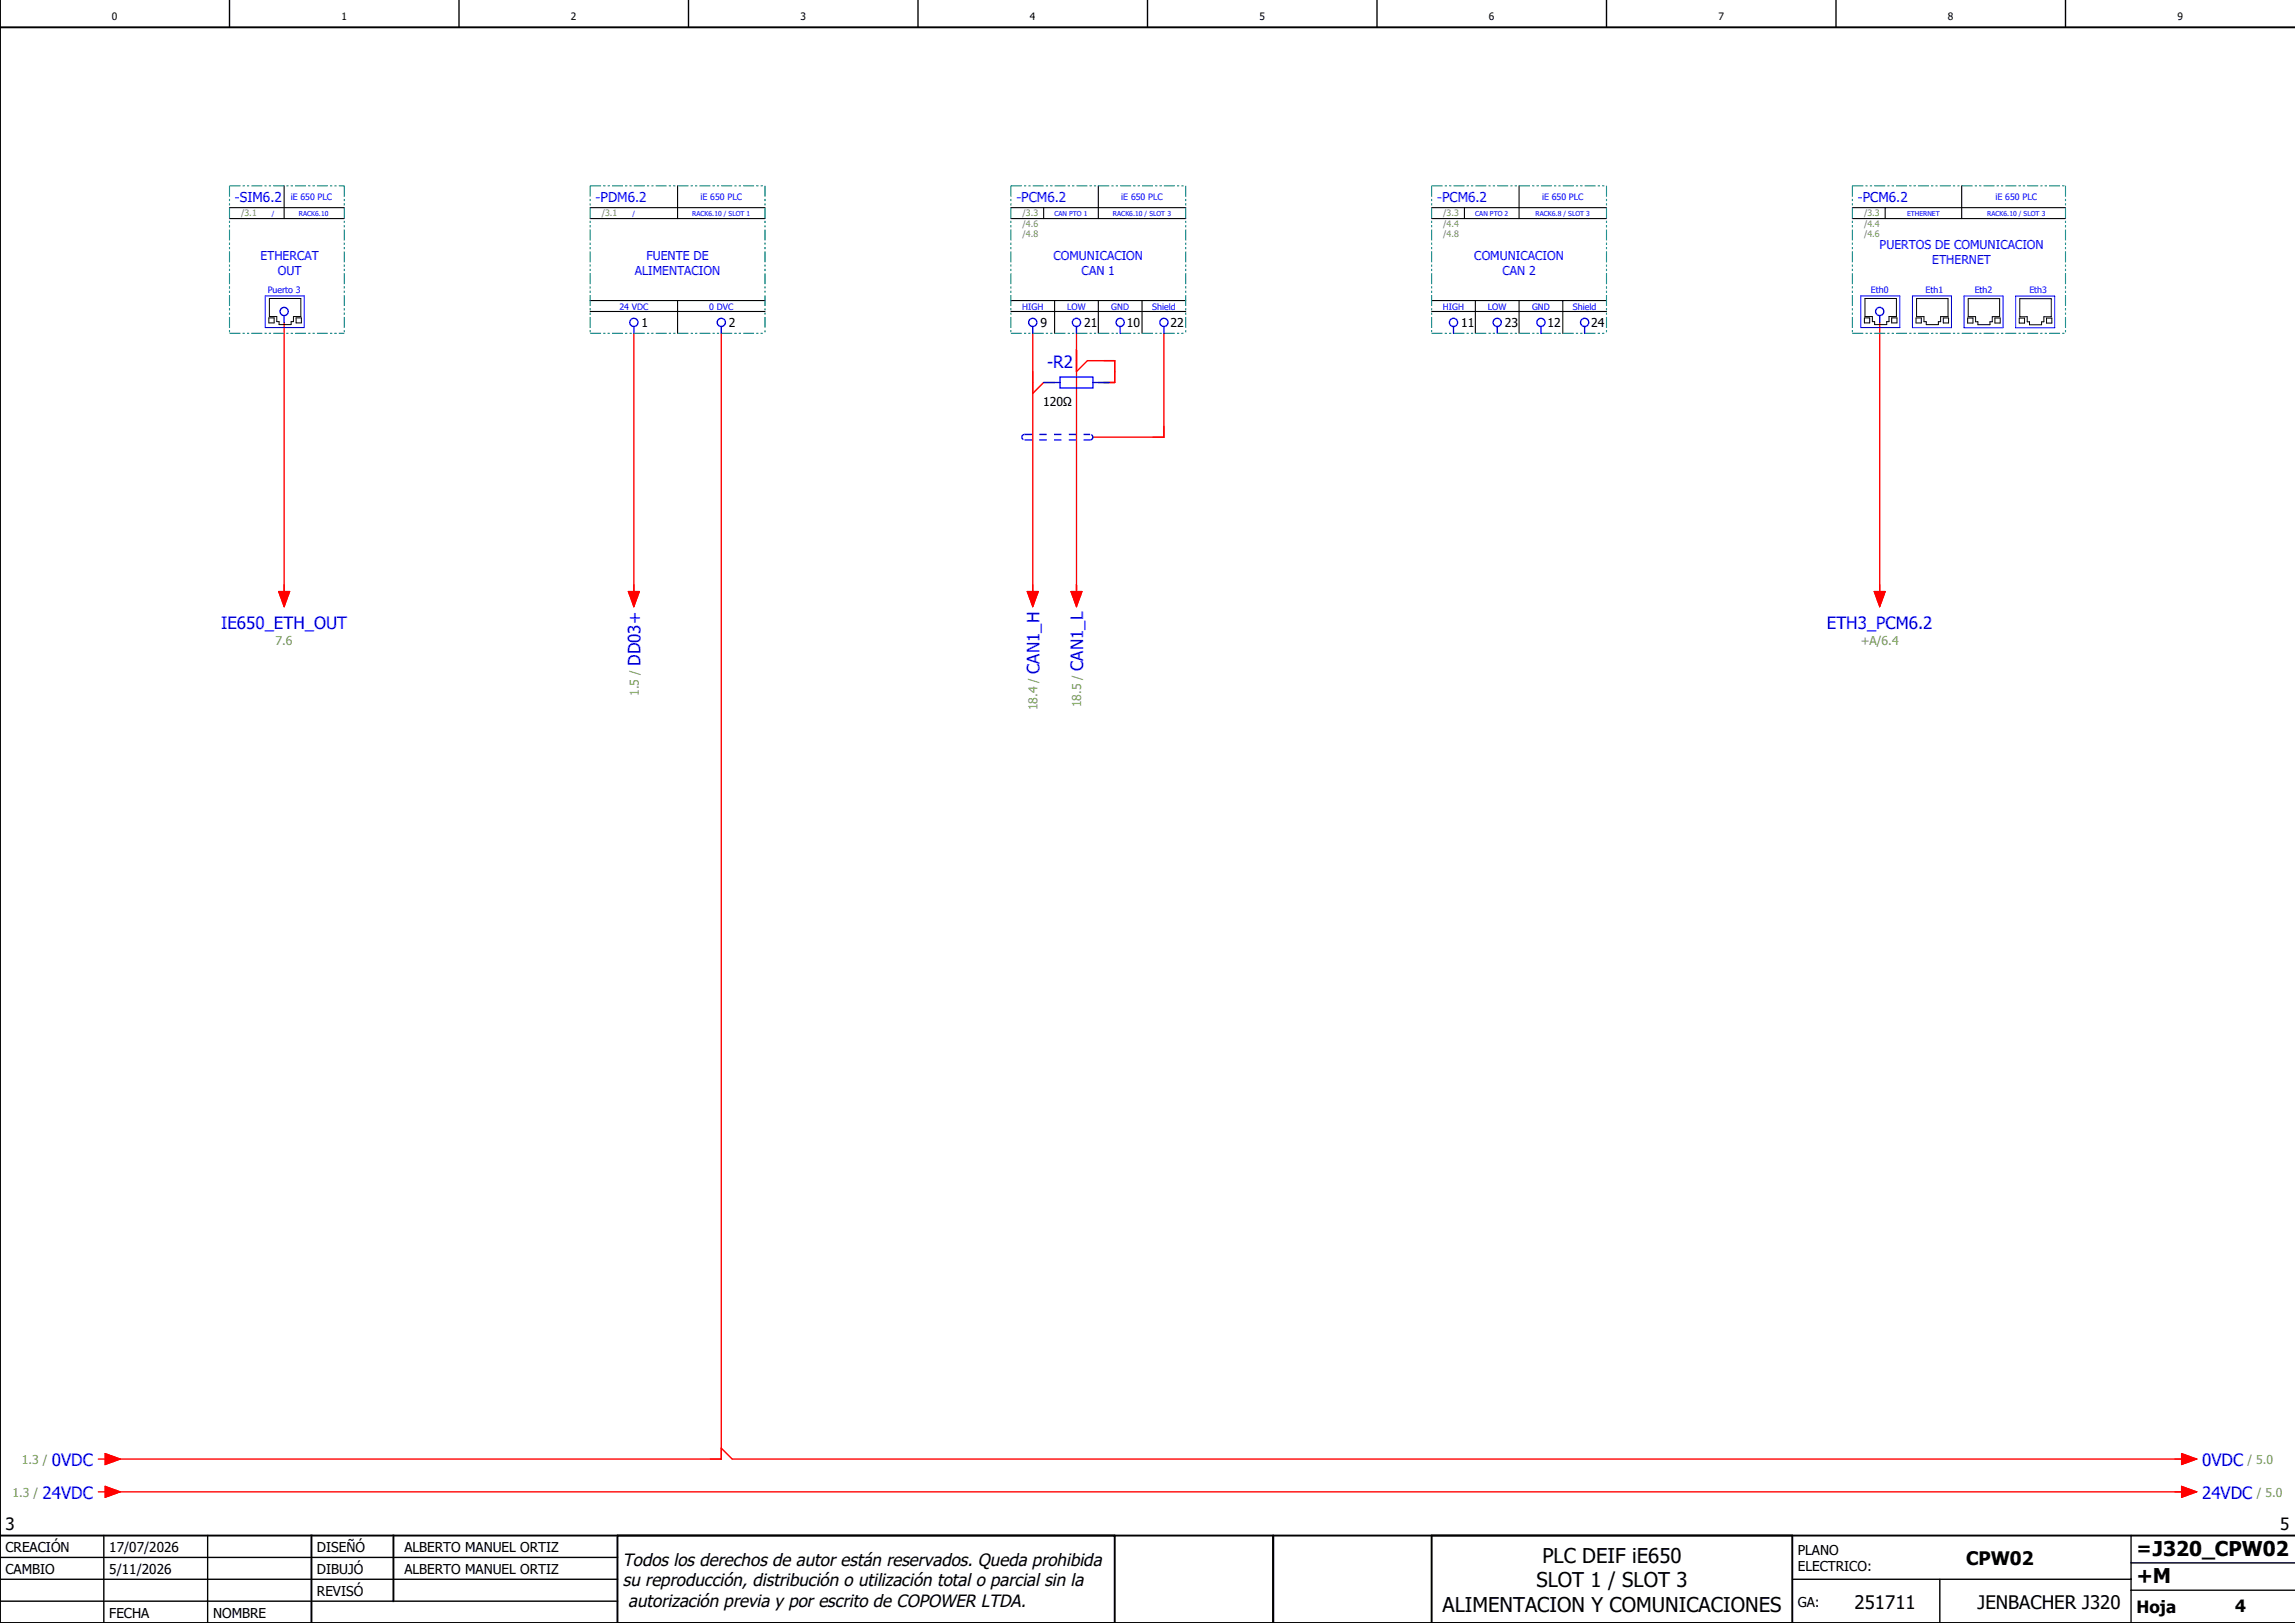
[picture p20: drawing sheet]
<svg xmlns="http://www.w3.org/2000/svg" width="420mm" height="297mm" viewBox="0 0 420 297" stroke-linecap="round" stroke-linejoin="round" font-family="sans-serif">
<defs><g id="words">
<g font-size="3.7">
<text x="282.3" y="286">PLC DEIF iE650</text>
<text x="281.2" y="290.5">SLOT 1 / SLOT 3</text>
<text x="391" y="289.8">+M</text>
<text x="264" y="295">ALIMENTACION Y COMUNICACIONES</text>
</g>
<g font-size="3.4">
<text x="359.8" y="286.4">CPW02</text>
<text x="391" y="284.6">=J320_CPW02</text>
<text x="339.4" y="294.4">251711</text>
<text x="361.9" y="294.4">JENBACHER J320</text>
</g>
<g font-size="3.2">
<text x="114" y="286.5">Todos los derechos de autor están reservados. Queda prohibida</text>
<text x="114" y="290.2">su reproducción, distribución o utilización total o parcial sin la</text>
<text x="115" y="294">autorización previa y por escrito de COPOWER LTDA.</text>
</g>
<g font-size="3.1" fill="#00f">
<text x="191.6" y="67.4">-R2</text>
<text x="40.5" y="115.1">IE650_ETH_OUT</text>
<text x="334.3" y="115.1">ETH3_PCM6.2</text>
<text x="117.2" y="121.9" transform="rotate(-90 117.2 121.9)">DD03+</text>
<text x="190.2" y="123.3" transform="rotate(-90 190.2 123.3)">CAN1_H</text>
<text x="198.2" y="122.7" transform="rotate(-90 198.2 122.7)">CAN1_L</text>
<text x="9.5" y="268.2">0VDC</text>
<text x="403" y="268.2">0VDC</text>
<text x="7.8" y="274.2">24VDC</text>
<text x="403" y="274.2">24VDC</text>
</g>
<g font-size="3.1">
<text x="1" y="280">3</text>
<text x="417.3" y="280">5</text>
<text x="391" y="295.2">Hoja</text>
<text x="409" y="295">4</text>
</g>
<g font-size="2.5" fill="#00f">
<text x="43" y="37">-SIM6.2</text>
<text x="109" y="37">-PDM6.2</text>
<text x="186" y="37">-PCM6.2</text>
<text x="263" y="37">-PCM6.2</text>
<text x="340" y="37">-PCM6.2</text>
</g>
<g font-size="2.5">
<text x="1" y="284">CREACIÓN</text>
<text x="20" y="284">17/07/2026</text>
<text x="58" y="284">DISEÑÓ</text>
<text x="74" y="284">ALBERTO MANUEL ORTIZ</text>
<text x="329" y="284.5">PLANO</text>
<text x="329" y="287.5">ELECTRICO:</text>
<text x="1" y="288">CAMBIO</text>
<text x="20" y="288">5/11/2026</text>
<text x="58" y="292">REVISÓ</text>
<text x="58" y="288">DIBUJÓ</text>
<text x="74" y="288">ALBERTO MANUEL ORTIZ</text>
<text x="329" y="294">GA:</text>
<text x="20" y="296">FECHA</text>
<text x="39" y="296">NOMBRE</text>
</g>
<g font-size="2.2" fill="#00f">
<text x="47.6" y="47.5">ETHERCAT</text>
<text x="118.3" y="47.5">FUENTE DE</text>
<text x="192.8" y="47.5">COMUNICACION</text>
<text x="269.8" y="47.5">COMUNICACION</text>
<text x="344" y="45.5">PUERTOS DE COMUNICACION</text>
<text x="50.8" y="50.2">OUT</text>
<text x="116.2" y="50.2">ALIMENTACION</text>
<text x="198" y="50.2">CAN 1</text>
<text x="275" y="50.2">CAN 2</text>
<text x="353.6" y="48.2">ETHERNET</text>
</g>
<g font-size="2.2">
<text x="117.4" y="59.9">1</text>
<text x="133.4" y="59.9">2</text>
<text x="190.4" y="59.9">9</text>
<text x="198.4" y="59.9">21</text>
<text x="206.2" y="59.9">10</text>
<text x="214.2" y="59.9">22</text>
<text x="267.4" y="59.9">11</text>
<text x="275.4" y="59.9">23</text>
<text x="283.2" y="59.9">12</text>
<text x="291.2" y="59.9">24</text>
<text x="190.9" y="74.2">120Ω</text>
</g>
<g font-size="2.2" fill="#7ca552">
<text x="50.4" y="118">7.6</text>
<text x="340.5" y="118">+A/6.4</text>
<text x="116.9" y="127.4" transform="rotate(-90 116.9 127.4)">1.5 /</text>
<text x="189.9" y="130" transform="rotate(-90 189.9 130)">18.4 /</text>
<text x="197.9" y="129.4" transform="rotate(-90 197.9 129.4)">18.5 /</text>
<text x="4" y="267.9">1.3 /</text>
<text x="411.3" y="267.9">/ 5.0</text>
<text x="2.3" y="273.9">1.3 /</text>
<text x="413" y="273.9">/ 5.0</text>
</g>
<g font-size="1.9">
<text x="20.5" y="3.6">0</text>
<text x="62.5" y="3.6">1</text>
<text x="104.5" y="3.6">2</text>
<text x="146.5" y="3.6">3</text>
<text x="188.5" y="3.6">4</text>
<text x="230.5" y="3.6">5</text>
<text x="272.5" y="3.6">6</text>
<text x="314.5" y="3.6">7</text>
<text x="356.5" y="3.6">8</text>
<text x="398.5" y="3.6">9</text>
</g>
<g font-size="1.6" fill="#7ca552">
<text x="44.1" y="39.5">/3.1</text>
<text x="110.1" y="39.5">/3.1</text>
<text x="187.1" y="39.5">/3.3</text>
<text x="187.1" y="41.5">/4.6</text>
<text x="264.1" y="39.5">/3.3</text>
<text x="264.1" y="41.5">/4.4</text>
<text x="341.1" y="39.5">/3.3</text>
<text x="341.1" y="41.5">/4.4</text>
<text x="187.1" y="43.4">/4.8</text>
<text x="264.1" y="43.4">/4.8</text>
<text x="341.1" y="43.4">/4.6</text>
</g>
<g font-size="1.6" fill="#00f">
<text x="53.2" y="36.6">iE 650 PLC</text>
<text x="128.2" y="36.6">iE 650 PLC</text>
<text x="205.2" y="36.6">iE 650 PLC</text>
<text x="282.2" y="36.6">iE 650 PLC</text>
<text x="365.2" y="36.6">iE 650 PLC</text>
<text x="49" y="53.6">Puerto 3</text>
<text x="342.4" y="53.6">Eth0</text>
<text x="352.4" y="53.6">Eth1</text>
<text x="361.4" y="53.6">Eth2</text>
<text x="371.4" y="53.6">Eth3</text>
<text x="113.4" y="56.6">24 VDC</text>
<text x="129.8" y="56.6">0 DVC</text>
<text x="187.1" y="56.6">HIGH</text>
<text x="195.3" y="56.6">LOW</text>
<text x="203.4" y="56.6">GND</text>
<text x="210.9" y="56.6">Shield</text>
<text x="264.1" y="56.6">HIGH</text>
<text x="272.3" y="56.6">LOW</text>
<text x="280.4" y="56.6">GND</text>
<text x="287.9" y="56.6">Shield</text>
</g>
<g font-size="1.2" fill="#00f">
<text x="49.8" y="39.5">/</text>
<text x="54.7" y="39.5">RACK6.10</text>
<text x="115.8" y="39.5">/</text>
<text x="126.7" y="39.5">RACK6.10 / SLOT 1</text>
<text x="193" y="39.5">CAN PTO 1</text>
<text x="203.7" y="39.5">RACK6.10 / SLOT 3</text>
<text x="270" y="39.5">CAN PTO 2</text>
<text x="281" y="39.5">RACK6.8 / SLOT 3</text>
<text x="349" y="39.5">ETHERNET</text>
<text x="363.7" y="39.5">RACK6.10 / SLOT 3</text>
</g>
</g></defs>
<g fill="none" stroke="#000" stroke-width=".25">
<path d="M42 0v5M84 0v5M126 0v5M168 0v5M210 0v5M252 0v5M294 0v5M336 0v5M378 0v5M0 285h113M0 293h113M0 289h113"/>
<path d="M19 281v16M38 281v16M328 289h62M355 289v8M390 291h30M390 281v16M390 286h30"/>
</g>
<path d="M0 5h420M0 0v297h420M0 281h420M57 281v16M72 281v12M113 281v16M204 281v16M233 281v16M262 281v16M328 281v16" fill="none" stroke="#000" stroke-width=".35"/>
<g fill="none" stroke="#f00" stroke-width=".25">
<path d="M52 59v50M344 59v50M116 61v48M132 61v206h-112M189 61v48M193 70h-2l-2 2M197 68l2-2h5v4h-3M197 61v48M213 61v19h-13M51 108.3h2l-1 2.7zM115 108.3h2l-1 2.7zM188 108.3h2l-1 2.7z"/>
<path d="M196 108.3h2l-1 2.7zM343 108.3h2l-1 2.7zM18 267h1.2M18 273h1.2M19.2 272l2.8 1-2.8 1zM19.2 266l2.8 1-2.8 1zM20 273h380M132 265l2 2h266M399.2 266l2.8 1-2.8 1zM399.2 272l2.8 1-2.8 1z"/>
</g>
<g fill="none" stroke="#000" stroke-width=".2">
<path d="M42 38h21M52 34v6M108 38h32M124 34v6M185 38h32M191 38v2M201 34v6M262 38h32M268 38v2M278 34v6M339 38h39M345 38v2"/>
<path d="M359 34v6M42 40h21M108 40h32M108 57h32M108 55h32M124 55v6M185 40h32M185 57h32M185 55h32M193 55v6M201 55v6M209 55v6"/>
<path d="M262 40h32M262 57h32M262 55h32M270 55v6M278 55v6M286 55v6M339 40h39"/>
</g>
<g fill="none" stroke="#000" stroke-width=".18">
<path d="M49.2 58.2h1v.9h-1zM49.3 54.6h5.8v3.3h-1.4v1h-.4v.5h-2.2v-.5h-.4v-1h-1.4zM54.2 58.2h1v.9h-1zM341.2 58.2h1v.9h-1zM341.3 54.6h5.8v3.3h-1.4v1h-.4v.5h-2.2v-.5h-.4v-1h-1.4zM346.2 58.2h1v.9h-1zM350.6 58.2h1v.9h-1zM350.7 54.6h5.8v3.3h-1.4v1h-.4v.5h-2.2v-.5h-.4v-1h-1.4zM355.6 58.2h1v.9h-1zM360.1 58.2h1v.9h-1zM360.2 54.6h5.8v3.3h-1.4v1h-.4v.5h-2.2v-.5h-.5v-1h-1.3zM365.1 58.2h.9v.9h-.9z"/>
<path d="M369.5 58.2h1v.9h-1zM369.6 54.7h5.8v3.3h-1.4v.9h-.4v.5h-2.2v-.5h-.4v-.9h-1.4zM374.5 58.2h1v.9h-1z"/>
</g>
<path d="M48.5 54.1h7.2v5.9h-7.2zM340.5 54.1h7.2v5.9h-7.2zM350 54.2h7.1v5.8h-7.1zM359.4 54.2h7.2v5.8h-7.2zM368.9 54.2h7.1v5.8h-7.1z" fill="none" stroke="#00f" stroke-width=".18"/>
<g fill="none" stroke="#008080" stroke-width=".2" stroke-dasharray="2 .4 .4 .4 .4 .4" stroke-linecap="butt">
<path d="M42 34h21M42 34v27M63 34v27M108 34h32M108 34v27M140 34v27M185 34h32M185 34v27M217 34v27M262 34h32M262 34v27M294 34v27"/>
<path d="M339 34h39M339 34v27M378 34v27M42 61h21M108 61h32M185 61h32M262 61h32M339 61h39"/>
</g>
<g fill="none" stroke="#00f" stroke-width=".25">
<path d="M52 57.8v1.2M116 59.7v1.3M132 59.7v1.3M189 59.7v1.3M197 59.7v1.3M205 59.7v1.3M213 59.7v1.3M266 59.7v1.3M274 59.7v1.3M282 59.7v1.3M290 59.7v1.3M344 57.8v1.2"/>
<path d="M191 70h3M194 69h6v2h-6zM200 70h3"/>
<circle cx="52" cy="57" r=".75"/>
<circle cx="116" cy="59" r=".75"/>
<circle cx="132" cy="59" r=".75"/>
<circle cx="189" cy="59" r=".75"/>
<circle cx="197" cy="59" r=".75"/>
<circle cx="205" cy="59" r=".75"/>
<circle cx="213" cy="59" r=".75"/>
<circle cx="266" cy="59" r=".75"/>
<circle cx="274" cy="59" r=".75"/>
<circle cx="282" cy="59" r=".75"/>
<circle cx="290" cy="59" r=".75"/>
<circle cx="344" cy="57" r=".75"/>
</g>
<path d="M187.5 79.5h12M187.5 79.5a.5 .5 0 0 0-.5 .5 .5 .5 0 0 0 .5 .5M187.5 80.5h12M199.5 80.5a.5 .5 0 0 0 .5-.5 .5 .5 0 0 0-.5-.5" fill="none" stroke="#00f" stroke-width=".25" stroke-dasharray="1.4 1.4" stroke-linecap="butt"/>
<g fill="#f00" stroke="#f00" stroke-width=".18">
<path d="M19.2 272l2.8 1-2.8 1z"/>
<path d="M19.2 266l2.8 1-2.8 1z"/>
<path d="M399.2 266l2.8 1-2.8 1z"/>
<path d="M399.2 272l2.8 1-2.8 1z"/>
<path d="M343 108.3h2l-1 2.7z"/>
<path d="M115 108.3h2l-1 2.7z"/>
<path d="M51 108.3h2l-1 2.7z"/>
<path d="M188 108.3h2l-1 2.7z"/>
<path d="M196 108.3h2l-1 2.7z"/>
</g>
<use href="#words"/>
</svg>
